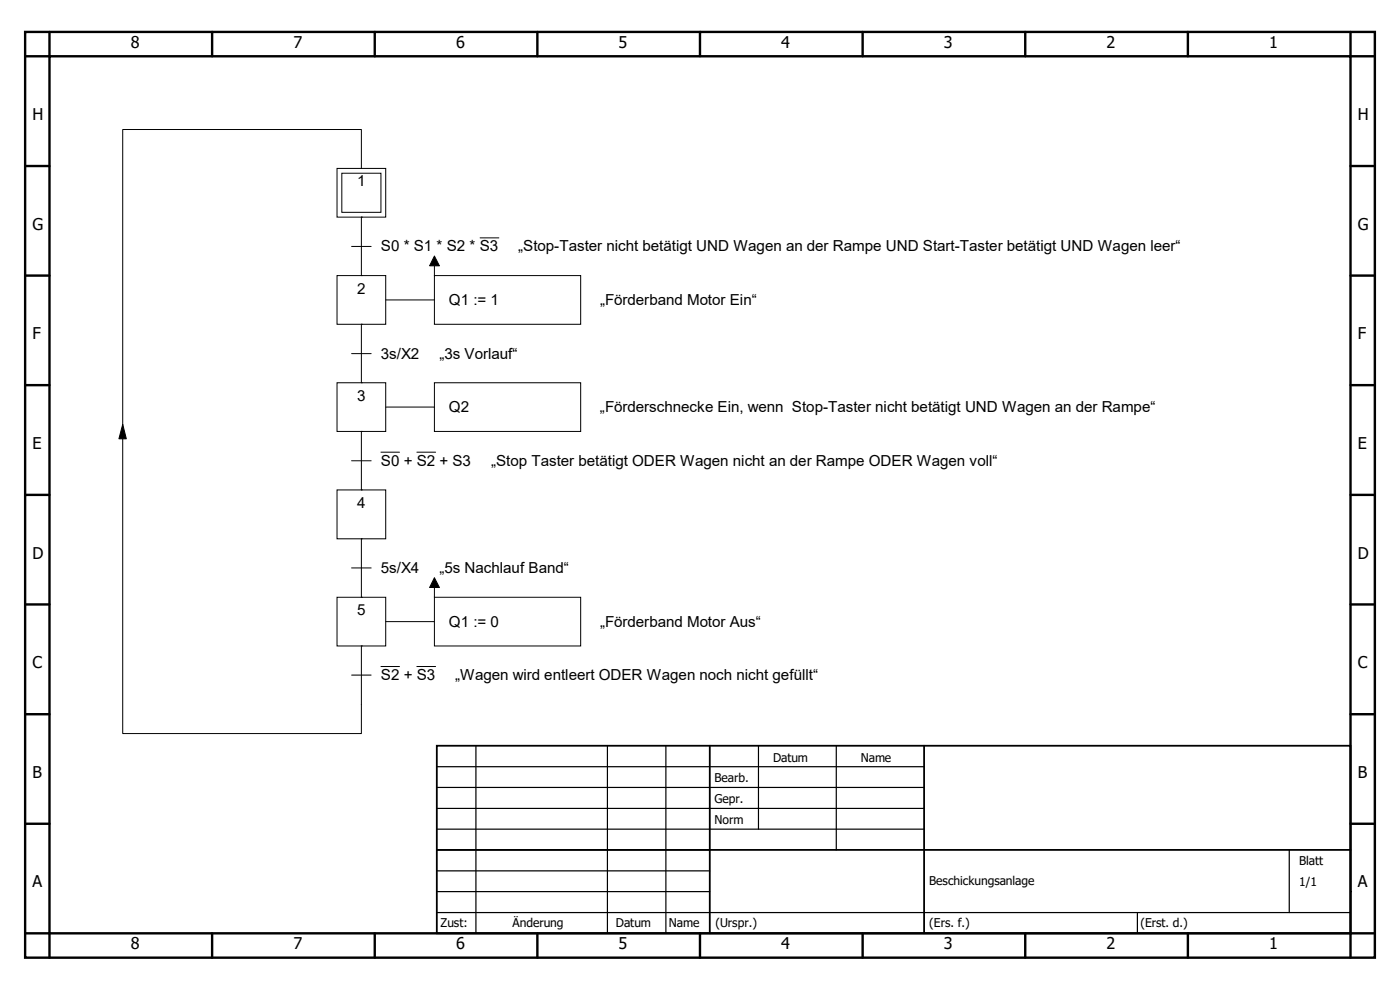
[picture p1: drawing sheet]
<svg xmlns="http://www.w3.org/2000/svg" width="297mm" height="210mm" viewBox="0 0 297 210" stroke-linecap="round" stroke-linejoin="round" font-family="sans-serif">
<defs><g id="words">
<g font-size="3.4">
<text x="27.8" y="10.2">8</text>
<text x="62.3" y="10.2">7</text>
<text x="96.8" y="10.2">6</text>
<text x="131.2" y="10.2">5</text>
<text x="165.7" y="10.2">4</text>
<text x="200.2" y="10.2">3</text>
<text x="234.7" y="10.2">2</text>
<text x="269.2" y="10.2">1</text>
<text x="6.9" y="25.4">H</text>
<text x="288" y="25.4">H</text>
<text x="6.9" y="48.7">G</text>
<text x="288" y="48.7">G</text>
<text x="6.9" y="72">F</text>
<text x="288" y="72">F</text>
<text x="6.9" y="95.2">E</text>
<text x="288" y="95.2">E</text>
<text x="6.9" y="118.5">D</text>
<text x="288" y="118.5">D</text>
<text x="6.9" y="141.7">C</text>
<text x="288" y="141.7">C</text>
<text x="6.9" y="165">B</text>
<text x="288" y="165">B</text>
<text x="6.9" y="188.3">A</text>
<text x="288" y="188.3">A</text>
<text x="27.8" y="201.4">8</text>
<text x="62.3" y="201.4">7</text>
<text x="96.8" y="201.4">6</text>
<text x="131.2" y="201.4">5</text>
<text x="165.7" y="201.4">4</text>
<text x="200.2" y="201.4">3</text>
<text x="234.7" y="201.4">2</text>
<text x="269.2" y="201.4">1</text>
</g>
<g font-size="3.2">
<text x="75.8" y="39.5">1</text>
<text x="80.8" y="53.3">S0 * S1 * S2 * S3</text>
<text x="109.9" y="53.3">„Stop-Taster nicht betätigt UND Wagen an der Rampe UND Start-Taster betätigt UND Wagen leer“</text>
<text x="75.8" y="62.3">2</text>
<text x="95.2" y="64.7">Q1 := 1</text>
<text x="127.3" y="64.7">„Förderband Motor Ein“</text>
<text x="80.8" y="76.1">3s/X2</text>
<text x="93.2" y="76.1">„3s Vorlauf“</text>
<text x="75.8" y="85">3</text>
<text x="95.2" y="87.5">Q2</text>
<text x="127.3" y="87.5">„Förderschnecke Ein, wenn Stop-Taster nicht betätigt UND Wagen an der Rampe“</text>
<text x="80.8" y="98.8">S0 + S2 + S3</text>
<text x="104.2" y="98.8">„Stop Taster betätigt ODER Wagen nicht an der Rampe ODER Wagen voll“</text>
<text x="75.8" y="107.7">4</text>
<text x="80.8" y="121.5">5s/X4</text>
<text x="93.2" y="121.5">„5s Nachlauf Band“</text>
<text x="75.8" y="130.5">5</text>
<text x="95.2" y="132.9">Q1 := 0</text>
<text x="127.3" y="132.9">„Förderband Motor Aus“</text>
<text x="80.8" y="144.3">S2 + S3</text>
<text x="96.6" y="144.3">„Wagen wird entleert ODER Wagen noch nicht gefüllt“</text>
</g>
<g font-size="2.6">
<text x="164" y="161.6">Datum</text>
<text x="182.6" y="161.6">Name</text>
<text x="151.6" y="166">Bearb.</text>
<text x="151.6" y="170.4">Gepr.</text>
<text x="151.6" y="174.8">Norm</text>
<text x="275.6" y="183.5">Blatt</text>
<text x="197.1" y="187.8">Beschickungsanlage</text>
<text x="275.6" y="187.9">1/1</text>
<text x="93.5" y="196.6">Zust:</text>
<text x="108.8" y="196.6">Änderung</text>
<text x="130.7" y="196.6">Datum</text>
<text x="141.9" y="196.6">Name</text>
<text x="151.8" y="196.6">(Urspr.)</text>
<text x="197.1" y="196.6">(Ers. f.)</text>
<text x="241.9" y="196.6">(Erst. d.)</text>
</g>
</g></defs>
<g fill="none" stroke="#000" stroke-width=".51">
<path d="M5.3 6.8h286.4v196.4h-286.4zM10.5 11.9h276v186.1h-276zM10.5 6.8v5.1h-5.2M45 6.8v5.1M79.5 6.8v5.1M114 6.8v5.1M148.5 6.8v5.1M183 6.8v5.1M217.5 6.8v5.1M252 6.8v5.1M286.5 6.8v5.1h5.2M5.3 35.2h5.2"/>
<path d="M286.5 35.2h5.2M5.3 58.5h5.2M286.5 58.5h5.2M5.3 81.7h5.2M286.5 81.7h5.2M5.3 105h5.2M286.5 105h5.2M5.3 128.2h5.2M286.5 128.2h5.2M5.3 151.5h5.2M286.5 151.5h5.2M5.3 174.8h5.2"/>
<path d="M286.5 174.8h5.2M5.3 198h5.2v5.2M45 198v5.2M79.5 198v5.2M114 198v5.2M148.5 198v5.2M183 198v5.2M217.5 198v5.2M252 198v5.2M291.7 198h-5.2v5.2"/>
</g>
<path d="M92.7 158.2h193.8v39.8h-193.8zM150.6 158.2v39.8M196 158.2v39.8M92.7 180.3h193.8" fill="none" stroke="#000" stroke-width=".38"/>
<g fill="none" stroke="#000" stroke-width=".25">
<path d="M101 158.2v39.8M128.9 158.2v39.8M141.3 158.2v39.8M160.9 158.2v17.7M177.4 158.2v22.1M92.7 162.6h103.3M92.7 167h103.3M92.7 171.5h103.3M92.7 175.9h103.3M92.7 180.3h57.9M92.7 184.7h57.9M92.7 189.1h57.9"/>
<path d="M92.7 193.6h193.8M241.3 193.6v4.4M273.5 180.3v13.3M286.5 189.1h.1"/>
</g>
<g fill="none" stroke="#000" stroke-width=".21">
<path d="M71.5 35.7h10.3v10.4h-10.3zM72.5 36.7h8.3v8.3h-8.3zM76.7 35.7v-8.2h-50.7v128.1h50.7v-18.6M71.5 58.5h10.3v10.3h-10.3zM74.6 52.3h4.1M76.7 46.1h.1M76.7 58.5h.1M76.7 46.1v12.4M92.2 58.5h31v10.3h-31zM92.2 56.4v2.1M101.9 50.5h3.9M74.6 75h4.1"/>
<path d="M76.7 68.8h.1M76.7 68.8v12.4M81.8 63.6h10.4M71.5 81.2h10.3v10.3h-10.3zM74.6 97.7h4.1M76.7 81.2h.1M76.7 91.5h.1M76.7 91.5v12.4M80.8 95.9h4M81.8 86.4h10.4M88.4 95.9h4M92.2 81.2h31v10.3h-31z"/>
<path d="M71.5 103.9h10.3v10.4h-10.3zM76.7 103.9h.1M76.7 114.3h.1M76.7 114.3v12.4M71.5 126.7h10.3v10.3h-10.3zM74.6 120.5h4.1M76.7 126.7h.1M76.7 137h.1M81.8 131.9h10.4M92.2 126.7h31v10.3h-31zM92.2 124.6v2.1M74.6 143.2h4.1"/>
<path d="M80.8 141.4h4M88.4 141.4h4"/>
</g>
<path d="M92.2 54.3l1 2.1h-2.1zM26 90l.8 3.1h-1.6zM92.2 122.6l1 2h-2.1z" fill="#000" stroke="#000" stroke-width=".21"/>
<use href="#words"/>
</svg>
